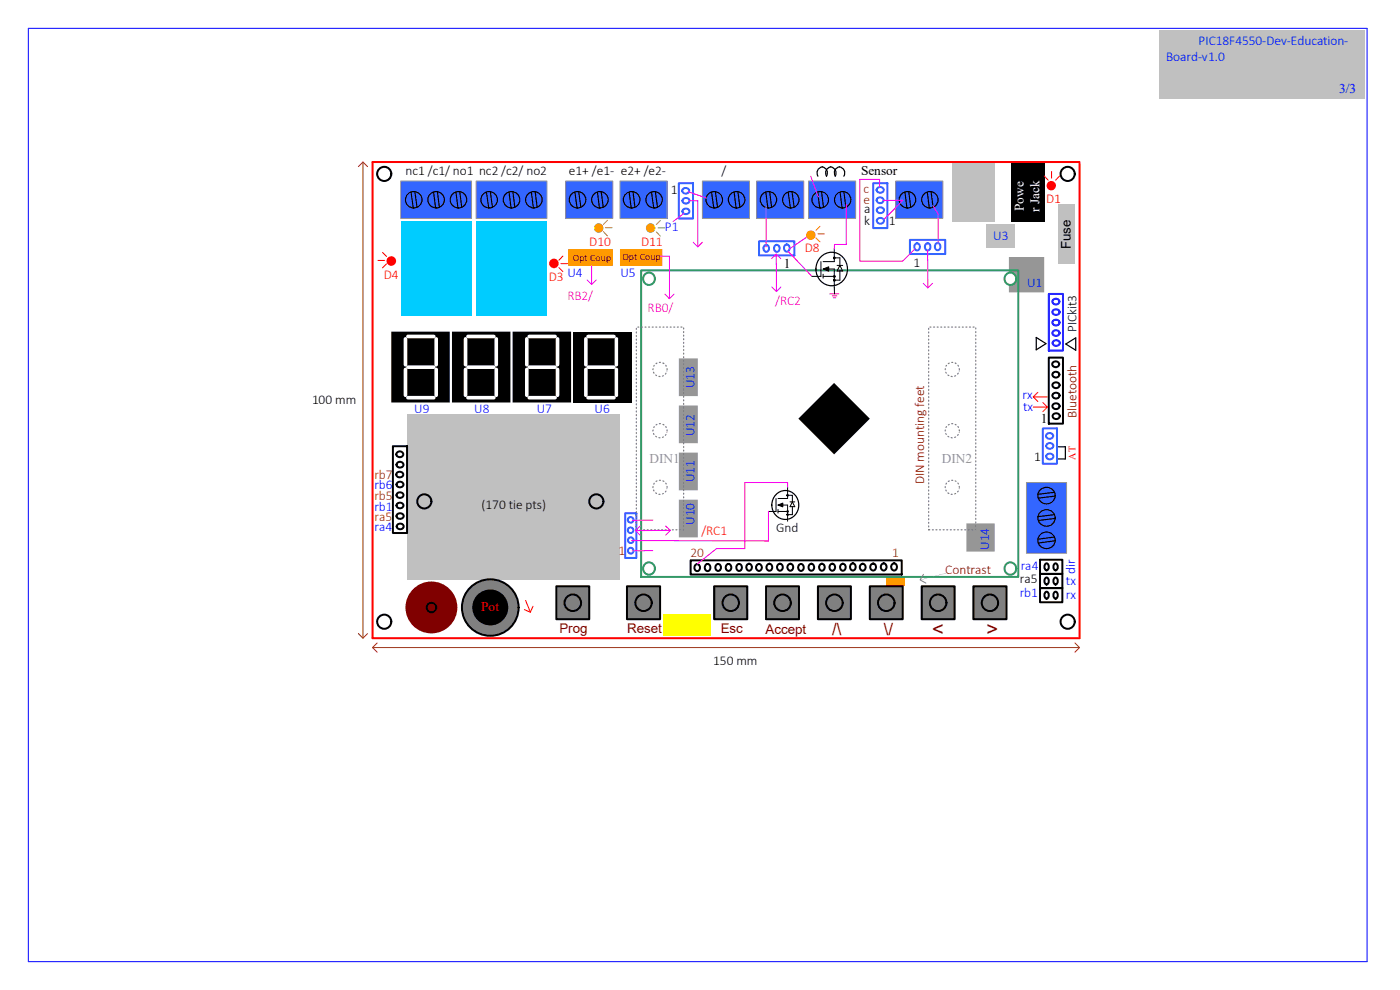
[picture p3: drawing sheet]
<svg xmlns="http://www.w3.org/2000/svg" width="297mm" height="210mm" viewBox="0 0 297 210" stroke-linecap="round" stroke-linejoin="round" font-family="sans-serif">
<defs><g id="words">
<g font-size="4.2" fill="#800000">
<text x="197.8" y="134.9">&lt;</text>
<text x="209.3" y="134.9">&gt;</text>
</g>
<g font-size="3.5" fill="#800000">
<text x="176.5" y="134.7">/\</text>
<text x="187.5" y="134.7">\/</text>
</g>
<g font-size="2.8" fill="#00f">
<text x="254.3" y="9.5">PIC18F4550-Dev-Education-</text>
<text x="247.4" y="12.9">Board-v1.0</text>
<text x="284.1" y="19.7">3/3</text>
<text x="141.1" y="49">P1</text>
<text x="210.7" y="50.8">U3</text>
<text x="120.4" y="58.8">U4</text>
<text x="131.7" y="58.8">U5</text>
<text x="217.9" y="60.8">U1</text>
<text x="147.4" y="82.4" transform="rotate(-90 147.4 82.4)">U13</text>
<text x="87.9" y="87.7">U9</text>
<text x="100.6" y="87.7">U8</text>
<text x="113.9" y="87.7">U7</text>
<text x="126.2" y="87.7">U6</text>
<text x="216.9" y="84.7">rx</text>
<text x="217.1" y="87.2">tx</text>
<text x="147.4" y="92.4" transform="rotate(-90 147.4 92.4)">U12</text>
<text x="79.4" y="103.7">rb6</text>
<text x="147.4" y="102.3" transform="rotate(-90 147.4 102.3)">U11</text>
<text x="79.4" y="108.4">rb1</text>
<text x="79.5" y="112.7">ra4</text>
<text x="147.4" y="111.3" transform="rotate(-90 147.4 111.3)">U10</text>
<text x="209.8" y="116.7" transform="rotate(-90 209.8 116.7)">U14</text>
<text x="216.5" y="120.9">ra4</text>
<text x="226.1" y="124.1">tx</text>
<text x="228.1" y="121.7" transform="rotate(-90 228.1 121.7)">dir</text>
<text x="216.3" y="126.7">rb1</text>
<text x="226.1" y="127.2">rx</text>
</g>
<g font-size="2.8">
<text x="86" y="37.2">nc1 /c1/ no1 nc2 /c2/ no2</text>
<text x="120.7" y="37.2">e1+ /e1- e2+ /e2-</text>
<text x="142.3" y="41.2">1</text>
<text x="153" y="37.2">/</text>
<text x="182.7" y="37.2">Sensor</text>
<text x="183.3" y="45.2">a</text>
<text x="183.3" y="47.7">k</text>
<text x="188.6" y="47.7">1</text>
<text x="227.2" y="52.8" transform="rotate(-90 227.2 52.8)">Fuse</text>
<text x="166.3" y="56.8">1</text>
<text x="193.8" y="56.7">1</text>
<text x="228.3" y="70.4" transform="rotate(-90 228.3 70.4)">PICkit3</text>
<text x="112.3" y="78.7">7 sg</text>
<text x="66.2" y="85.7">100 mm</text>
<text x="220.8" y="89.7">1</text>
<text x="219.4" y="97.7">1</text>
<text x="102.2" y="107.9">(170 tie pts)</text>
<text x="164.6" y="112.9">Gnd</text>
<text x="216.4" y="123.7">ra5</text>
<text x="151.3" y="141">150 mm</text>
</g>
<g font-size="2.8" fill="#930">
<text x="183.2" y="40.9">c</text>
<text x="183.2" y="43.2">e</text>
<text x="79.4" y="101.5">rb7</text>
<text x="79.4" y="106">rb5</text>
<text x="79.5" y="110.5">ra5</text>
<text x="131.2" y="117.7">1</text>
<text x="146.5" y="118.2">20</text>
<text x="189.3" y="118.2">1</text>
</g>
<g font-size="2.8" fill="#fff">
<text x="217.2" y="44.7" transform="rotate(-90 217.2 44.7)">Powe</text>
<text x="220.6" y="45" transform="rotate(-90 220.6 45)">r Jack</text>
</g>
<g font-size="2.8" fill="#f00">
<text x="221.9" y="43">D1</text>
<text x="125" y="52.2">D10</text>
<text x="136" y="52.2">D11</text>
<text x="170.8" y="53.4">D8</text>
<text x="81.4" y="59.2">D4</text>
<text x="116.4" y="59.7">D3</text>
<text x="148.8" y="113.5">/RC1</text>
<text x="102.1" y="129.6">Pot</text>
</g>
<g font-size="2.8" fill="#f0f">
<text x="120.4" y="63.7">RB2/</text>
<text x="164.5" y="64.7">/RC2</text>
<text x="137.4" y="66.2">RB0/</text>
</g>
<g font-size="2.8" fill="#800000">
<text x="228.3" y="88.6" transform="rotate(-90 228.3 88.6)">Bluetooth</text>
<text x="196.1" y="102.7" transform="rotate(-90 196.1 102.7)">DIN mounting feet</text>
<text x="200.5" y="121.7">Contrast</text>
<text x="118.7" y="134.2">Prog</text>
<text x="133.1" y="134.2">Reset</text>
<text x="152.9" y="134.2">Esc</text>
<text x="162.4" y="134.5">Accept</text>
</g>
<g font-size="2.8" fill="#969696">
<text x="137.8" y="98.2">DIN1</text>
<text x="199.8" y="98.2">DIN2</text>
</g>
<g font-size="2.1">
<text x="121.5" y="55.3">Opt Coup</text>
<text x="132" y="55.2">Opt Coup</text>
</g>
<text font-size="2.1" fill="#f00" x="228.2" y="97.5" transform="rotate(-90 228.2 97.5)">AT</text>
</g></defs>
<path d="M188 122.2h4v2h-4z" fill="#f60"/>
<path d="M214 54.5h7.5v7.5h-7.5zM205 111h6v6h-6zM144 76h4v8h-4zM144 86h4v8h-4zM144 96h4v8h-4zM144 106h4v8h-4z" fill-rule="evenodd" fill="#969696"/>
<path d="M86.5 87.9h45v35h-45z" fill="#c0c0c0"/>
<circle cx="90" cy="106.4" r="1.5" fill="#c0c0c0"/>
<circle cx="90" cy="106.4" r="1.5" fill="none" stroke="#000" stroke-width=".42"/>
<circle cx="126.5" cy="106.4" r="1.5" fill="#c0c0c0"/>
<circle cx="126.5" cy="106.4" r="1.5" fill="none" stroke="#000" stroke-width=".42"/>
<path d="M6 6v198h284v-198" fill="none" stroke="#00f" stroke-width=".21"/>
<path d="M162.5 124.4h7v7h-7z" fill="#808080"/>
<path d="M162.5 124.4h7v7h-7z" fill="none" stroke="#000" stroke-width=".42"/>
<circle cx="166" cy="127.9" r="1.75" fill="#808080"/>
<circle cx="166" cy="127.9" r="1.75" fill="none" stroke="#000" stroke-width=".42"/>
<path d="M229 34.4h-150v101h150v-100.8" fill="none" stroke="#f00" stroke-width=".42"/>
<circle cx="81.5" cy="131.9" r="1.5" fill="#fff"/>
<circle cx="81.5" cy="131.9" r="1.5" fill="none" stroke="#000" stroke-width=".42"/>
<circle cx="226.5" cy="36.9" r="1.5" fill="#fff"/>
<circle cx="226.5" cy="36.9" r="1.5" fill="none" stroke="#000" stroke-width=".42"/>
<circle cx="226.5" cy="131.9" r="1.5" fill="#fff"/>
<circle cx="226.5" cy="131.9" r="1.5" fill="none" stroke="#000" stroke-width=".42"/>
<circle cx="81.5" cy="36.9" r="1.5" fill="#fff"/>
<circle cx="81.5" cy="36.9" r="1.5" fill="none" stroke="#000" stroke-width=".42"/>
<path d="M223.5 68a.67 .67 0 0 1 1 0 .67 .67 0 0 1-.2 1 .66 .66 0 0 1-.8-.2 .66 .66 0 0 1 0-.8z" fill-rule="evenodd" fill="#fff"/>
<path d="M223.5 68a.67 .67 0 0 1 1 0 .67 .67 0 0 1-.2 1 .66 .66 0 0 1-.8-.2 .66 .66 0 0 1 0-.8z" fill="none" stroke="#00f" stroke-width=".42"/>
<path d="M223.5 70.2a.69 .69 0 0 1 1-.1 .69 .69 0 0 1 .1 1 .69 .69 0 0 1-1 .1 .69 .69 0 0 1-.1-1z" fill-rule="evenodd" fill="#fff"/>
<path d="M222.5 62.4h3v12h-3zM223.5 70.2a.69 .69 0 0 1 1-.1 .69 .69 0 0 1 .1 1 .69 .69 0 0 1-1 .1 .69 .69 0 0 1-.1-1z" fill="none" stroke="#00f" stroke-width=".42"/>
<path d="M223.5 65.8a.69 .69 0 0 1 1-.1 .69 .69 0 0 1 .1 .9 .69 .69 0 0 1-1 .1 .69 .69 0 0 1-.1-.9z" fill-rule="evenodd" fill="#fff"/>
<path d="M223.5 65.8a.69 .69 0 0 1 1-.1 .69 .69 0 0 1 .1 .9 .69 .69 0 0 1-1 .1 .69 .69 0 0 1-.1-.9z" fill="none" stroke="#00f" stroke-width=".42"/>
<path d="M223.5 63.5a.66 .66 0 0 1 1 0 .66 .66 0 0 1-.2 1 .65 .65 0 0 1-.8-.1 .65 .65 0 0 1 0-.9z" fill-rule="evenodd" fill="#fff"/>
<path d="M223.5 63.5a.66 .66 0 0 1 1 0 .66 .66 0 0 1-.2 1 .65 .65 0 0 1-.8-.1 .65 .65 0 0 1 0-.9z" fill="none" stroke="#00f" stroke-width=".42"/>
<path d="M223.5 72.3a.69 .69 0 0 1 1-.1 .69 .69 0 0 1 .1 1 .69 .69 0 0 1-1 .1 .69 .69 0 0 1-.1-1z" fill-rule="evenodd" fill="#fff"/>
<path d="M223.5 72.3a.69 .69 0 0 1 1-.1 .69 .69 0 0 1 .1 1 .69 .69 0 0 1-1 .1 .69 .69 0 0 1-.1-1z" fill="none" stroke="#00f" stroke-width=".42"/>
<path d="M136 57.4h80v65h-80z" fill="none" stroke="#396" stroke-width=".42"/>
<circle cx="214.3" cy="120.6" r="1.29" fill="#fff"/>
<circle cx="214.3" cy="120.6" r="1.29" fill="none" stroke="#396" stroke-width=".42"/>
<circle cx="137.7" cy="59.1" r="1.29" fill="#fff"/>
<circle cx="137.7" cy="59.1" r="1.29" fill="none" stroke="#396" stroke-width=".42"/>
<circle cx="214.3" cy="59.1" r="1.29" fill="#fff"/>
<circle cx="214.3" cy="59.1" r="1.29" fill="none" stroke="#396" stroke-width=".42"/>
<circle cx="137.7" cy="120.6" r="1.29" fill="#fff"/>
<circle cx="137.7" cy="120.6" r="1.29" fill="none" stroke="#396" stroke-width=".42"/>
<path d="M83 70.4h12.4v15h-12.4zM95.9 70.4h12.4v15h-12.4zM108.8 70.4h12.4v15h-12.4z" fill-rule="evenodd" fill="#000"/>
<path d="M121.6 70.4h12.4v15h-12.4z" fill="#000"/>
<g fill="#0cf">
<path d="M101 46.9h15v20h-15z"/>
<path d="M85 46.9h15v20h-15z"/>
</g>
<path d="M195.5 124.4h7v7h-7z" fill="#808080"/>
<path d="M195.5 124.4h7v7h-7z" fill="none" stroke="#000" stroke-width=".42"/>
<circle cx="199" cy="127.9" r="1.76" fill="#808080"/>
<circle cx="199" cy="127.9" r="1.76" fill="none" stroke="#000" stroke-width=".42"/>
<path d="M133 124.4h7v7h-7z" fill="#808080"/>
<path d="M133 124.4h7v7h-7z" fill="none" stroke="#000" stroke-width=".42"/>
<circle cx="136.5" cy="127.9" r="1.75" fill="#808080"/>
<circle cx="136.5" cy="127.9" r="1.75" fill="none" stroke="#000" stroke-width=".42"/>
<path d="M151.5 124.4h7v7h-7z" fill="#808080"/>
<path d="M151.5 124.4h7v7h-7z" fill="none" stroke="#000" stroke-width=".42"/>
<circle cx="155" cy="127.9" r="1.75" fill="#808080"/>
<circle cx="155" cy="127.9" r="1.75" fill="none" stroke="#000" stroke-width=".42"/>
<path d="M173.5 124.4h7v7h-7z" fill="#808080"/>
<path d="M173.5 124.4h7v7h-7z" fill="none" stroke="#000" stroke-width=".42"/>
<circle cx="177" cy="127.9" r="1.75" fill="#808080"/>
<circle cx="177" cy="127.9" r="1.75" fill="none" stroke="#000" stroke-width=".42"/>
<path d="M184.5 124.4h7v7h-7z" fill="#808080"/>
<path d="M184.5 124.4h7v7h-7z" fill="none" stroke="#000" stroke-width=".42"/>
<circle cx="188" cy="127.9" r="1.76" fill="#808080"/>
<circle cx="188" cy="127.9" r="1.76" fill="none" stroke="#000" stroke-width=".42"/>
<path d="M118 124.4h7v7h-7z" fill="#808080"/>
<path d="M118 124.4h7v7h-7z" fill="none" stroke="#000" stroke-width=".42"/>
<circle cx="121.5" cy="127.9" r="1.75" fill="#808080"/>
<circle cx="121.5" cy="127.9" r="1.75" fill="none" stroke="#000" stroke-width=".42"/>
<path d="M206.5 124.4h7v7h-7z" fill="#808080"/>
<path d="M206.5 124.4h7v7h-7z" fill="none" stroke="#000" stroke-width=".42"/>
<circle cx="210" cy="127.9" r="1.75" fill="#808080"/>
<circle cx="210" cy="127.9" r="1.75" fill="none" stroke="#000" stroke-width=".42"/>
<path d="M76 35.3l1-.9 1 .9M77 34.4v101M76 134.4l1 1 1-1M79 137.4h150M80 136.4l-1 1 1 .9M228 136.4l1 1-1 .9" fill="none" stroke="#930" stroke-width=".21"/>
<path d="M85 38.4h15v8h-15z" fill="#36f"/>
<path d="M85 38.4h15v8h-15z" fill="none" stroke="#969696" stroke-width=".21"/>
<circle cx="92.5" cy="42.4" r="1.75" fill="#36f"/>
<g fill="none" stroke="#000" stroke-width=".25">
<path d="M92 40.8l.4 3.3M92.8 40.6l.4 3.4"/>
<circle cx="92.5" cy="42.4" r="1.75"/>
</g>
<circle cx="87.8" cy="42.4" r="1.75" fill="#36f"/>
<g fill="none" stroke="#000" stroke-width=".25">
<path d="M87.2 40.8l.5 3.3M88 40.6l.5 3.4"/>
<circle cx="87.8" cy="42.4" r="1.75"/>
</g>
<circle cx="97.3" cy="42.4" r="1.75" fill="#36f"/>
<g fill="none" stroke="#000" stroke-width=".25">
<path d="M96.7 40.8l.5 3.3M97.5 40.6l.5 3.4"/>
<circle cx="97.3" cy="42.4" r="1.75"/>
</g>
<path d="M101 38.4h15v8h-15z" fill="#36f"/>
<path d="M101 38.4h15v8h-15z" fill="none" stroke="#969696" stroke-width=".21"/>
<circle cx="108.5" cy="42.4" r="1.75" fill="#36f"/>
<g fill="none" stroke="#000" stroke-width=".25">
<path d="M108 40.8l.4 3.3M108.8 40.6l.4 3.4"/>
<circle cx="108.5" cy="42.4" r="1.75"/>
</g>
<circle cx="103.8" cy="42.4" r="1.75" fill="#36f"/>
<g fill="none" stroke="#000" stroke-width=".25">
<path d="M103.2 40.8l.5 3.3M104 40.6l.5 3.4"/>
<circle cx="103.8" cy="42.4" r="1.75"/>
</g>
<circle cx="113.3" cy="42.4" r="1.75" fill="#36f"/>
<g fill="none" stroke="#000" stroke-width=".25">
<path d="M112.7 40.8l.5 3.3M113.5 40.6l.5 3.4"/>
<circle cx="113.3" cy="42.4" r="1.75"/>
</g>
<path d="M171.5 38.4h10v8h-10z" fill="#36f"/>
<path d="M171.5 38.4h10v8h-10z" fill="none" stroke="#969696" stroke-width=".21"/>
<circle cx="174" cy="42.4" r="1.75" fill="#36f"/>
<g fill="none" stroke="#000" stroke-width=".25">
<path d="M173.5 40.8l.4 3.3M174.3 40.6l.4 3.4"/>
<circle cx="174" cy="42.4" r="1.75"/>
</g>
<circle cx="178.8" cy="42.4" r="1.74" fill="#36f"/>
<g fill="none" stroke="#000" stroke-width=".25">
<path d="M178.2 40.8l.4 3.3M179 40.6l.5 3.4"/>
<circle cx="178.8" cy="42.4" r="1.74"/>
</g>
<path d="M120 38.4h10v8h-10z" fill="#36f"/>
<path d="M120 38.4h10v8h-10z" fill="none" stroke="#969696" stroke-width=".21"/>
<circle cx="122.5" cy="42.4" r="1.75" fill="#36f"/>
<g fill="none" stroke="#000" stroke-width=".25">
<path d="M122 40.8l.4 3.3M122.8 40.6l.4 3.4"/>
<circle cx="122.5" cy="42.4" r="1.75"/>
</g>
<circle cx="127.3" cy="42.4" r="1.75" fill="#36f"/>
<g fill="none" stroke="#000" stroke-width=".25">
<path d="M126.7 40.8l.5 3.3M127.6 40.6l.4 3.4"/>
<circle cx="127.3" cy="42.4" r="1.75"/>
</g>
<path d="M190 38.4h10v8h-10z" fill="#36f"/>
<path d="M190 38.4h10v8h-10z" fill="none" stroke="#969696" stroke-width=".21"/>
<circle cx="192.5" cy="42.4" r="1.75" fill="#36f"/>
<g fill="none" stroke="#000" stroke-width=".25">
<path d="M192 40.8l.4 3.3M192.8 40.6l.4 3.4"/>
<circle cx="192.5" cy="42.4" r="1.75"/>
</g>
<circle cx="197.3" cy="42.4" r="1.74" fill="#36f"/>
<g fill="none" stroke="#000" stroke-width=".25">
<path d="M196.7 40.8l.4 3.3M197.5 40.6l.5 3.4"/>
<circle cx="197.3" cy="42.4" r="1.74"/>
</g>
<path d="M160.5 38.4h10v8h-10z" fill="#36f"/>
<path d="M160.5 38.4h10v8h-10z" fill="none" stroke="#969696" stroke-width=".21"/>
<circle cx="163" cy="42.4" r="1.74" fill="#36f"/>
<g fill="none" stroke="#000" stroke-width=".25">
<path d="M162.5 40.8l.4 3.3M163.3 40.6l.4 3.4"/>
<circle cx="163" cy="42.4" r="1.74"/>
</g>
<circle cx="167.8" cy="42.4" r="1.74" fill="#36f"/>
<g fill="none" stroke="#000" stroke-width=".25">
<path d="M167.2 40.8l.5 3.3M168 40.6l.5 3.4"/>
<circle cx="167.8" cy="42.4" r="1.74"/>
</g>
<path d="M131.5 38.4h10v8h-10z" fill="#36f"/>
<path d="M131.5 38.4h10v8h-10z" fill="none" stroke="#969696" stroke-width=".21"/>
<circle cx="134" cy="42.4" r="1.75" fill="#36f"/>
<g fill="none" stroke="#000" stroke-width=".25">
<path d="M133.5 40.8l.4 3.3M134.3 40.6l.4 3.4"/>
<circle cx="134" cy="42.4" r="1.75"/>
</g>
<circle cx="138.8" cy="42.4" r="1.74" fill="#36f"/>
<g fill="none" stroke="#000" stroke-width=".25">
<path d="M138.2 40.8l.5 3.3M139 40.6l.5 3.4"/>
<circle cx="138.8" cy="42.4" r="1.74"/>
</g>
<path d="M222.2 96.4a.67 .67 0 0 1 1 0 .67 .67 0 0 1-.2 1 .66 .66 0 0 1-.8-.1 .66 .66 0 0 1 0-.9z" fill-rule="evenodd" fill="#fff"/>
<path d="M222.2 96.4a.67 .67 0 0 1 1 0 .67 .67 0 0 1-.2 1 .66 .66 0 0 1-.8-.1 .66 .66 0 0 1 0-.9z" fill="none" stroke="#36f" stroke-width=".42"/>
<path d="M222.2 94.2a.67 .67 0 0 1 1-.1 .67 .67 0 0 1-.2 1.1 .66 .66 0 0 1-.8-.2 .66 .66 0 0 1 0-.8z" fill-rule="evenodd" fill="#fff"/>
<path d="M221.2 90.9h3v7.5h-3zM222.2 94.2a.67 .67 0 0 1 1-.1 .67 .67 0 0 1-.2 1.1 .66 .66 0 0 1-.8-.2 .66 .66 0 0 1 0-.8z" fill="none" stroke="#36f" stroke-width=".42"/>
<path d="M222.1 92a.67 .67 0 0 1 1.1 0 .67 .67 0 0 1-.2 1 .66 .66 0 0 1-.9-.1 .66 .66 0 0 1 0-.9z" fill-rule="evenodd" fill="#fff"/>
<path d="M222.1 92a.67 .67 0 0 1 1.1 0 .67 .67 0 0 1-.2 1 .66 .66 0 0 1-.9-.1 .66 .66 0 0 1 0-.9z" fill="none" stroke="#36f" stroke-width=".42"/>
<path d="M149 38.4h10v8h-10z" fill="#36f"/>
<path d="M149 38.4h10v8h-10z" fill="none" stroke="#969696" stroke-width=".21"/>
<circle cx="151.5" cy="42.4" r="1.75" fill="#36f"/>
<g fill="none" stroke="#000" stroke-width=".25">
<path d="M151 40.8l.4 3.3M151.8 40.6l.4 3.4"/>
<circle cx="151.5" cy="42.4" r="1.75"/>
</g>
<circle cx="156.3" cy="42.4" r="1.75" fill="#36f"/>
<g fill="none" stroke="#000" stroke-width=".25">
<path d="M155.7 40.8l.5 3.3M156.5 40.6l.5 3.4"/>
<circle cx="156.3" cy="42.4" r="1.75"/>
</g>
<circle cx="104" cy="128.9" r="6" fill="#808080"/>
<g fill="none" stroke="#000" stroke-width=".42">
<circle cx="104" cy="128.9" r="3.6"/>
<circle cx="104" cy="128.9" r="6"/>
</g>
<circle cx="104" cy="128.9" r="3.6" fill="#000"/>
<path d="M202 34.5h9v12.5h-9z" fill="#c0c0c0"/>
<path d="M214.5 34.6h7v12.4h-7z" fill="#000"/>
<path d="M169.4 88.8l7.6-7.6 7.5 7.6-7.5 7.6z" fill-rule="evenodd" fill="#000"/>
<path d="M223.5 83.5a.67 .67 0 0 1 1 0 .67 .67 0 0 1-.2 1 .66 .66 0 0 1-.8-.2 .66 .66 0 0 1 0-.8z" fill-rule="evenodd" fill="#fff"/>
<path d="M223.5 83.5a.67 .67 0 0 1 1 0 .67 .67 0 0 1-.2 1 .66 .66 0 0 1-.8-.2 .66 .66 0 0 1 0-.8z" fill="none" stroke="#000" stroke-width=".42"/>
<path d="M223.5 85.7a.67 .67 0 0 1 1 0 .67 .67 0 0 1-.2 1 .66 .66 0 0 1-.8-.1 .66 .66 0 0 1 0-.9z" fill-rule="evenodd" fill="#fff"/>
<path d="M222.5 75.9h3v14h-3zM223.5 85.7a.67 .67 0 0 1 1 0 .67 .67 0 0 1-.2 1 .66 .66 0 0 1-.8-.1 .66 .66 0 0 1 0-.9z" fill="none" stroke="#000" stroke-width=".42"/>
<path d="M223.5 81.3a.67 .67 0 0 1 1 0 .67 .67 0 0 1-.2 1 .66 .66 0 0 1-.8-.2 .66 .66 0 0 1 0-.8z" fill-rule="evenodd" fill="#fff"/>
<path d="M223.5 81.3a.67 .67 0 0 1 1 0 .67 .67 0 0 1-.2 1 .66 .66 0 0 1-.8-.2 .66 .66 0 0 1 0-.8z" fill="none" stroke="#000" stroke-width=".42"/>
<path d="M223.5 79a.66 .66 0 0 1 1 0 .66 .66 0 0 1-.2 1 .65 .65 0 0 1-.8-.1 .65 .65 0 0 1 0-.9z" fill-rule="evenodd" fill="#fff"/>
<path d="M223.5 79a.66 .66 0 0 1 1 0 .66 .66 0 0 1-.2 1 .65 .65 0 0 1-.8-.1 .65 .65 0 0 1 0-.9z" fill="none" stroke="#000" stroke-width=".42"/>
<path d="M223.5 87.8a.67 .67 0 0 1 1.1 0 .67 .67 0 0 1-.2 1 .66 .66 0 0 1-.9-.1 .66 .66 0 0 1 0-.9z" fill-rule="evenodd" fill="#fff"/>
<path d="M223.5 87.8a.67 .67 0 0 1 1.1 0 .67 .67 0 0 1-.2 1 .66 .66 0 0 1-.9-.1 .66 .66 0 0 1 0-.9z" fill="none" stroke="#000" stroke-width=".42"/>
<path d="M223.4 76.8a.66 .66 0 0 1 1.1 0 .66 .66 0 0 1-.2 1 .66 .66 0 0 1-.9-.1 .66 .66 0 0 1 0-.9z" fill-rule="evenodd" fill="#fff"/>
<path d="M223.4 76.8a.66 .66 0 0 1 1.1 0 .66 .66 0 0 1-.2 1 .66 .66 0 0 1-.9-.1 .66 .66 0 0 1 0-.9z" fill="none" stroke="#000" stroke-width=".42"/>
<path d="M145 44.4a.65 .65 0 0 1 1 0 .65 .65 0 0 1-.2 1 .64 .64 0 0 1-.8-.2 .64 .64 0 0 1 0-.8z" fill-rule="evenodd" fill="#fff"/>
<path d="M145 44.4a.65 .65 0 0 1 1 0 .65 .65 0 0 1-.2 1 .64 .64 0 0 1-.8-.2 .64 .64 0 0 1 0-.8z" fill="none" stroke="#36f" stroke-width=".42"/>
<path d="M145 42.2a.65 .65 0 0 1 1-.1 .65 .65 0 0 1-.2 1 .64 .64 0 0 1-.8-.1 .64 .64 0 0 1 0-.8z" fill-rule="evenodd" fill="#fff"/>
<path d="M144 38.9h3v7.5h-3zM145 42.2a.65 .65 0 0 1 1-.1 .65 .65 0 0 1-.2 1 .64 .64 0 0 1-.8-.1 .64 .64 0 0 1 0-.8z" fill="none" stroke="#36f" stroke-width=".42"/>
<path d="M145 40a.65 .65 0 0 1 1 0 .65 .65 0 0 1-.2 1 .64 .64 0 0 1-.9-.1 .64 .64 0 0 1 .1-.9z" fill-rule="evenodd" fill="#fff"/>
<path d="M145 40a.65 .65 0 0 1 1 0 .65 .65 0 0 1-.2 1 .64 .64 0 0 1-.9-.1 .64 .64 0 0 1 .1-.9z" fill="none" stroke="#36f" stroke-width=".42"/>
<path d="M162.1 52.2a.7 .7 0 0 1 1.1 .2 .7 .7 0 0 1-.4 1 .71 .71 0 0 1-.8-.4 .71 .71 0 0 1 .1-.8z" fill-rule="evenodd" fill="#fff"/>
<path d="M162.1 52.2a.7 .7 0 0 1 1.1 .2 .7 .7 0 0 1-.4 1 .71 .71 0 0 1-.8-.4 .71 .71 0 0 1 .1-.8z" fill="none" stroke="#36f" stroke-width=".42"/>
<path d="M164.4 52.2a.7 .7 0 0 1 1 .2 .7 .7 0 0 1-.4 1 .71 .71 0 0 1-.8-.4 .71 .71 0 0 1 .2-.8z" fill-rule="evenodd" fill="#fff"/>
<path d="M161 51.2h7.5v3h-7.5zM164.4 52.2a.7 .7 0 0 1 1 .2 .7 .7 0 0 1-.4 1 .71 .71 0 0 1-.8-.4 .71 .71 0 0 1 .2-.8z" fill="none" stroke="#36f" stroke-width=".42"/>
<path d="M166.5 52.1a.69 .69 0 0 1 1 .1 .69 .69 0 0 1-.2 1 .69 .69 0 0 1-.9-.2 .69 .69 0 0 1 .1-.9z" fill-rule="evenodd" fill="#fff"/>
<path d="M166.5 52.1a.69 .69 0 0 1 1 .1 .69 .69 0 0 1-.2 1 .69 .69 0 0 1-.9-.2 .69 .69 0 0 1 .1-.9z" fill="none" stroke="#36f" stroke-width=".42"/>
<path d="M194.1 51.8a.69 .69 0 0 1 1 .1 .69 .69 0 0 1-.1 1 .69 .69 0 0 1-1-.1 .69 .69 0 0 1 .1-1z" fill-rule="evenodd" fill="#fff"/>
<path d="M194.1 51.8a.69 .69 0 0 1 1 .1 .69 .69 0 0 1-.1 1 .69 .69 0 0 1-1-.1 .69 .69 0 0 1 .1-1z" fill="none" stroke="#36f" stroke-width=".42"/>
<path d="M196.4 51.8a.69 .69 0 0 1 .9 .1 .69 .69 0 0 1-.1 1 .69 .69 0 0 1-.9-.1 .69 .69 0 0 1 .1-1z" fill-rule="evenodd" fill="#fff"/>
<path d="M193 50.9h7.5v3h-7.5zM196.4 51.8a.69 .69 0 0 1 .9 .1 .69 .69 0 0 1-.1 1 .69 .69 0 0 1-.9-.1 .69 .69 0 0 1 .1-1z" fill="none" stroke="#36f" stroke-width=".42"/>
<path d="M198.5 51.8a.69 .69 0 0 1 1 .1 .69 .69 0 0 1-.2 1 .69 .69 0 0 1-.9-.2 .69 .69 0 0 1 .1-.9z" fill-rule="evenodd" fill="#fff"/>
<path d="M198.5 51.8a.69 .69 0 0 1 1 .1 .69 .69 0 0 1-.2 1 .69 .69 0 0 1-.9-.2 .69 .69 0 0 1 .1-.9z" fill="none" stroke="#36f" stroke-width=".42"/>
<path d="M186.2 46.4a.67 .67 0 0 1 1.1 0 .67 .67 0 0 1-.2 1 .66 .66 0 0 1-.9-.1 .66 .66 0 0 1 0-.9z" fill-rule="evenodd" fill="#fff"/>
<path d="M186.2 46.4a.67 .67 0 0 1 1.1 0 .67 .67 0 0 1-.2 1 .66 .66 0 0 1-.9-.1 .66 .66 0 0 1 0-.9z" fill="none" stroke="#36f" stroke-width=".42"/>
<path d="M186.2 44.2a.67 .67 0 0 1 1.1-.1 .67 .67 0 0 1-.2 1.1 .66 .66 0 0 1-.9-.2 .66 .66 0 0 1 0-.8z" fill-rule="evenodd" fill="#fff"/>
<path d="M185.3 38.9h3v9.5h-3zM186.2 44.2a.67 .67 0 0 1 1.1-.1 .67 .67 0 0 1-.2 1.1 .66 .66 0 0 1-.9-.2 .66 .66 0 0 1 0-.8z" fill="none" stroke="#36f" stroke-width=".42"/>
<path d="M186.2 42a.66 .66 0 0 1 1 0 .66 .66 0 0 1-.2 1 .66 .66 0 0 1-.8-.1 .66 .66 0 0 1 0-.9z" fill-rule="evenodd" fill="#fff"/>
<path d="M186.2 42a.66 .66 0 0 1 1 0 .66 .66 0 0 1-.2 1 .66 .66 0 0 1-.8-.1 .66 .66 0 0 1 0-.9z" fill="none" stroke="#36f" stroke-width=".42"/>
<path d="M186.2 39.9a.67 .67 0 0 1 1-.1 .67 .67 0 0 1-.2 1 .66 .66 0 0 1-.8-.1 .66 .66 0 0 1 0-.8z" fill-rule="evenodd" fill="#fff"/>
<path d="M186.2 39.9a.67 .67 0 0 1 1-.1 .67 .67 0 0 1-.2 1 .66 .66 0 0 1-.8-.1 .66 .66 0 0 1 0-.8z" fill="none" stroke="#36f" stroke-width=".42"/>
<path d="M154.1 119.9a.69 .69 0 0 1 1.1 .2 .69 .69 0 0 1-.4 1 .7 .7 0 0 1-.8-.4 .7 .7 0 0 1 .1-.8z" fill-rule="evenodd" fill="#fff"/>
<path d="M154.1 119.9a.69 .69 0 0 1 1.1 .2 .69 .69 0 0 1-.4 1 .7 .7 0 0 1-.8-.4 .7 .7 0 0 1 .1-.8z" fill="none" stroke="#000" stroke-width=".42"/>
<path d="M156.4 119.9a.69 .69 0 0 1 1 .2 .69 .69 0 0 1-.4 1 .7 .7 0 0 1-.8-.4 .7 .7 0 0 1 .2-.8z" fill-rule="evenodd" fill="#fff"/>
<path d="M146.5 118.9h44.8v3h-44.8zM156.4 119.9a.69 .69 0 0 1 1 .2 .69 .69 0 0 1-.4 1 .7 .7 0 0 1-.8-.4 .7 .7 0 0 1 .2-.8z" fill="none" stroke="#000" stroke-width=".42"/>
<path d="M151.9 119.9a.69 .69 0 0 1 1.1 .2 .69 .69 0 0 1-.4 1 .7 .7 0 0 1-.8-.4 .7 .7 0 0 1 .1-.8z" fill-rule="evenodd" fill="#fff"/>
<path d="M151.9 119.9a.69 .69 0 0 1 1.1 .2 .69 .69 0 0 1-.4 1 .7 .7 0 0 1-.8-.4 .7 .7 0 0 1 .1-.8z" fill="none" stroke="#000" stroke-width=".42"/>
<path d="M149.7 119.9a.69 .69 0 0 1 1 .1 .69 .69 0 0 1-.2 .9 .69 .69 0 0 1-.9-.1 .69 .69 0 0 1 .1-.9z" fill-rule="evenodd" fill="#fff"/>
<path d="M149.7 119.9a.69 .69 0 0 1 1 .1 .69 .69 0 0 1-.2 .9 .69 .69 0 0 1-.9-.1 .69 .69 0 0 1 .1-.9z" fill="none" stroke="#000" stroke-width=".42"/>
<path d="M158.5 119.8a.7 .7 0 0 1 1 .2 .7 .7 0 0 1-.3 1 .71 .71 0 0 1-.8-.3 .71 .71 0 0 1 .1-.9z" fill-rule="evenodd" fill="#fff"/>
<path d="M158.5 119.8a.7 .7 0 0 1 1 .2 .7 .7 0 0 1-.3 1 .71 .71 0 0 1-.8-.3 .71 .71 0 0 1 .1-.9z" fill="none" stroke="#000" stroke-width=".42"/>
<path d="M147.5 119.9a.69 .69 0 0 1 1 .2 .69 .69 0 0 1-.4 1 .7 .7 0 0 1-.8-.3 .7 .7 0 0 1 .2-.9z" fill-rule="evenodd" fill="#fff"/>
<path d="M147.5 119.9a.69 .69 0 0 1 1 .2 .69 .69 0 0 1-.4 1 .7 .7 0 0 1-.8-.3 .7 .7 0 0 1 .2-.9z" fill="none" stroke="#000" stroke-width=".42"/>
<path d="M167.2 119.8a.65 .65 0 0 1 .9 .1 .65 .65 0 0 1 0 .9 .65 .65 0 0 1-.9 .1 .81 .81 0 0 1 0-1.1z" fill-rule="evenodd" fill="#fff"/>
<path d="M167.2 119.8a.65 .65 0 0 1 .9 .1 .65 .65 0 0 1 0 .9 .65 .65 0 0 1-.9 .1 .81 .81 0 0 1 0-1.1z" fill="none" stroke="#000" stroke-width=".42"/>
<path d="M165 119.8a.65 .65 0 0 1 .9 .1 .65 .65 0 0 1 0 .9 .65 .65 0 0 1-.9 .1 .81 .81 0 0 1 0-1.1z" fill-rule="evenodd" fill="#fff"/>
<path d="M165 119.8a.65 .65 0 0 1 .9 .1 .65 .65 0 0 1 0 .9 .65 .65 0 0 1-.9 .1 .81 .81 0 0 1 0-1.1z" fill="none" stroke="#000" stroke-width=".42"/>
<path d="M162.8 119.8a.7 .7 0 0 1 1 .2 .7 .7 0 0 1-.3 1 .71 .71 0 0 1-.9-.3 .71 .71 0 0 1 .2-.9z" fill-rule="evenodd" fill="#fff"/>
<path d="M162.8 119.8a.7 .7 0 0 1 1 .2 .7 .7 0 0 1-.3 1 .71 .71 0 0 1-.9-.3 .71 .71 0 0 1 .2-.9z" fill="none" stroke="#000" stroke-width=".42"/>
<path d="M160.6 119.9a.69 .69 0 0 1 1 .2 .69 .69 0 0 1-.3 1 .7 .7 0 0 1-.9-.4 .7 .7 0 0 1 .2-.8z" fill-rule="evenodd" fill="#fff"/>
<path d="M160.6 119.9a.69 .69 0 0 1 1 .2 .69 .69 0 0 1-.3 1 .7 .7 0 0 1-.9-.4 .7 .7 0 0 1 .2-.8z" fill="none" stroke="#000" stroke-width=".42"/>
<path d="M176.1 119.8a.7 .7 0 0 1 1.1 .2 .7 .7 0 0 1-.4 1 .71 .71 0 0 1-.8-.3 .71 .71 0 0 1 .1-.9z" fill-rule="evenodd" fill="#fff"/>
<path d="M176.1 119.8a.7 .7 0 0 1 1.1 .2 .7 .7 0 0 1-.4 1 .71 .71 0 0 1-.8-.3 .71 .71 0 0 1 .1-.9z" fill="none" stroke="#000" stroke-width=".42"/>
<path d="M178.4 119.8a.7 .7 0 0 1 1 .2 .7 .7 0 0 1-.3 1 .71 .71 0 0 1-.8-.3 .71 .71 0 0 1 .1-.9z" fill-rule="evenodd" fill="#fff"/>
<path d="M178.4 119.8a.7 .7 0 0 1 1 .2 .7 .7 0 0 1-.3 1 .71 .71 0 0 1-.8-.3 .71 .71 0 0 1 .1-.9z" fill="none" stroke="#000" stroke-width=".42"/>
<path d="M173.9 119.8a.7 .7 0 0 1 1.1 .2 .7 .7 0 0 1-.4 1 .71 .71 0 0 1-.8-.3 .71 .71 0 0 1 .1-.9z" fill-rule="evenodd" fill="#fff"/>
<path d="M173.9 119.8a.7 .7 0 0 1 1.1 .2 .7 .7 0 0 1-.4 1 .71 .71 0 0 1-.8-.3 .71 .71 0 0 1 .1-.9z" fill="none" stroke="#000" stroke-width=".42"/>
<path d="M171.7 119.8a.7 .7 0 0 1 1 .2 .7 .7 0 0 1-.3 1 .7 .7 0 0 1-.8-.3 .7 .7 0 0 1 .1-.9z" fill-rule="evenodd" fill="#fff"/>
<path d="M171.7 119.8a.7 .7 0 0 1 1 .2 .7 .7 0 0 1-.3 1 .7 .7 0 0 1-.8-.3 .7 .7 0 0 1 .1-.9z" fill="none" stroke="#000" stroke-width=".42"/>
<path d="M180.5 119.7a.69 .69 0 0 1 1 .1 .69 .69 0 0 1-.1 1 .69 .69 0 0 1-1-.1 .69 .69 0 0 1 .1-1z" fill-rule="evenodd" fill="#fff"/>
<path d="M180.5 119.7a.69 .69 0 0 1 1 .1 .69 .69 0 0 1-.1 1 .69 .69 0 0 1-1-.1 .69 .69 0 0 1 .1-1z" fill="none" stroke="#000" stroke-width=".42"/>
<path d="M169.5 119.9a.69 .69 0 0 1 1 .2 .69 .69 0 0 1-.3 1 .7 .7 0 0 1-.8-.4 .7 .7 0 0 1 .1-.8z" fill-rule="evenodd" fill="#fff"/>
<path d="M169.5 119.9a.69 .69 0 0 1 1 .2 .69 .69 0 0 1-.3 1 .7 .7 0 0 1-.8-.4 .7 .7 0 0 1 .1-.8z" fill="none" stroke="#000" stroke-width=".42"/>
<path d="M189.3 119.7a.69 .69 0 0 1 .9 .1 .69 .69 0 0 1-.1 1 .69 .69 0 0 1-1-.1 .69 .69 0 0 1 .2-1z" fill-rule="evenodd" fill="#fff"/>
<path d="M189.3 119.7a.69 .69 0 0 1 .9 .1 .69 .69 0 0 1-.1 1 .69 .69 0 0 1-1-.1 .69 .69 0 0 1 .2-1z" fill="none" stroke="#000" stroke-width=".42"/>
<path d="M187 119.7a.71 .71 0 0 1 1.1 .3 .71 .71 0 0 1-.4 1 .72 .72 0 0 1-.8-.4 .72 .72 0 0 1 .1-.9z" fill-rule="evenodd" fill="#fff"/>
<path d="M187 119.7a.71 .71 0 0 1 1.1 .3 .71 .71 0 0 1-.4 1 .72 .72 0 0 1-.8-.4 .72 .72 0 0 1 .1-.9z" fill="none" stroke="#000" stroke-width=".42"/>
<path d="M184.8 119.8a.7 .7 0 0 1 1 .2 .7 .7 0 0 1-.3 1 .71 .71 0 0 1-.8-.4 .71 .71 0 0 1 .1-.8z" fill-rule="evenodd" fill="#fff"/>
<path d="M184.8 119.8a.7 .7 0 0 1 1 .2 .7 .7 0 0 1-.3 1 .71 .71 0 0 1-.8-.4 .71 .71 0 0 1 .1-.8z" fill="none" stroke="#000" stroke-width=".42"/>
<path d="M182.6 119.8a.65 .65 0 0 1 .9 .1 .65 .65 0 0 1 0 .9 .65 .65 0 0 1-.9 .1 .81 .81 0 0 1 0-1.1z" fill-rule="evenodd" fill="#fff"/>
<path d="M182.6 119.8a.65 .65 0 0 1 .9 .1 .65 .65 0 0 1 0 .9 .65 .65 0 0 1-.9 .1 .81 .81 0 0 1 0-1.1z" fill="none" stroke="#000" stroke-width=".42"/>
<circle cx="133.8" cy="116.8" r=".6" fill="#fff"/>
<circle cx="133.8" cy="116.8" r=".6" fill="none" stroke="#36f" stroke-width=".42"/>
<circle cx="133.8" cy="114.6" r=".6" fill="#fff"/>
<g fill="none" stroke="#36f" stroke-width=".42">
<path d="M132.6 108.9h2.4v9.5h-2.4z"/>
<circle cx="133.8" cy="114.6" r=".6"/>
</g>
<circle cx="133.8" cy="112.5" r=".6" fill="#fff"/>
<circle cx="133.8" cy="112.5" r=".6" fill="none" stroke="#36f" stroke-width=".42"/>
<circle cx="133.8" cy="110.3" r=".6" fill="#fff"/>
<circle cx="133.8" cy="110.3" r=".6" fill="none" stroke="#36f" stroke-width=".42"/>
<path d="M84.3 104.6a.65 .65 0 0 1 1.1 0 .65 .65 0 0 1-.3 1 .64 .64 0 0 1-.8-.2 .64 .64 0 0 1 0-.8z" fill-rule="evenodd" fill="#fff"/>
<path d="M84.3 104.6a.65 .65 0 0 1 1.1 0 .65 .65 0 0 1-.3 1 .64 .64 0 0 1-.8-.2 .64 .64 0 0 1 0-.8z" fill="none" stroke="#000" stroke-width=".42"/>
<path d="M84.3 102.4a.65 .65 0 0 1 1.1-.1 .65 .65 0 0 1-.3 1 .64 .64 0 0 1-.8-.1 .64 .64 0 0 1 0-.8z" fill-rule="evenodd" fill="#fff"/>
<path d="M83.4 94.7h3v18.4h-3zM84.3 102.4a.65 .65 0 0 1 1.1-.1 .65 .65 0 0 1-.3 1 .64 .64 0 0 1-.8-.1 .64 .64 0 0 1 0-.8z" fill="none" stroke="#000" stroke-width=".42"/>
<path d="M84.3 106.8a.65 .65 0 0 1 1.1 0 .65 .65 0 0 1-.3 1 .64 .64 0 0 1-.8-.2 .64 .64 0 0 1 0-.8z" fill-rule="evenodd" fill="#fff"/>
<path d="M84.3 106.8a.65 .65 0 0 1 1.1 0 .65 .65 0 0 1-.3 1 .64 .64 0 0 1-.8-.2 .64 .64 0 0 1 0-.8z" fill="none" stroke="#000" stroke-width=".42"/>
<path d="M84.3 109.1a.69 .69 0 0 1 1-.2 .69 .69 0 0 1 .1 1 .69 .69 0 0 1-.9 .1 .69 .69 0 0 1-.2-.9z" fill-rule="evenodd" fill="#fff"/>
<path d="M84.3 109.1a.69 .69 0 0 1 1-.2 .69 .69 0 0 1 .1 1 .69 .69 0 0 1-.9 .1 .69 .69 0 0 1-.2-.9z" fill="none" stroke="#000" stroke-width=".42"/>
<path d="M84.3 100.2a.65 .65 0 0 1 1 0 .65 .65 0 0 1-.2 1 .64 .64 0 0 1-.8-.1 .64 .64 0 0 1 0-.9z" fill-rule="evenodd" fill="#fff"/>
<path d="M84.3 100.2a.65 .65 0 0 1 1 0 .65 .65 0 0 1-.2 1 .64 .64 0 0 1-.8-.1 .64 .64 0 0 1 0-.9z" fill="none" stroke="#000" stroke-width=".42"/>
<path d="M84.4 111.3a.65 .65 0 0 1 1-.1 .65 .65 0 0 1-.2 1 .64 .64 0 0 1-.8-.1 .64 .64 0 0 1 0-.8z" fill-rule="evenodd" fill="#fff"/>
<path d="M84.4 111.3a.65 .65 0 0 1 1-.1 .65 .65 0 0 1-.2 1 .64 .64 0 0 1-.8-.1 .64 .64 0 0 1 0-.8z" fill="none" stroke="#000" stroke-width=".42"/>
<path d="M84.3 95.9a.66 .66 0 0 1 1 0 .66 .66 0 0 1-.2 1 .65 .65 0 0 1-.8-.1 .65 .65 0 0 1 0-.9z" fill-rule="evenodd" fill="#fff"/>
<path d="M84.3 95.9a.66 .66 0 0 1 1 0 .66 .66 0 0 1-.2 1 .65 .65 0 0 1-.8-.1 .65 .65 0 0 1 0-.9z" fill="none" stroke="#000" stroke-width=".42"/>
<path d="M84.3 98.1a.71 .71 0 0 1 1.1 0 .71 .71 0 0 1 0 1 .71 .71 0 0 1-1.1-.1 .54 .54 0 0 1 0-.9z" fill-rule="evenodd" fill="#fff"/>
<path d="M84.3 98.1a.71 .71 0 0 1 1.1 0 .71 .71 0 0 1 0 1 .71 .71 0 0 1-1.1-.1 .54 .54 0 0 1 0-.9z" fill="none" stroke="#000" stroke-width=".42"/>
<g fill="#808080">
<path d="M196.9 112.3l.5 .1-.4 .1zM197.7 112.4l.1-.1 .4 .1-.2 .1zM198.4 112.4l.1-.1 .4 .1-.1 .1zM199.2 112.4l.1-.1 .4 .1-.1 .1zM200.1 112.3l.3 .1-.3 .1-.2-.1zM200.8 112.3l.4 .1-.4 .1-.1-.1zM201.6 112.3l.4 .1-.4 .1-.1-.1zM202.4 112.3l.3 .1-.3 .1-.2-.1zM203.1 112.3l.4 .1-.4 .1-.1-.1zM203.8 112.4l.1-.1 .4 .1-.2 .1zM204.6 112.3l.4 .1-.4 .1-.1-.1zM205.4 112.3l.4 .1-.4 .1-.1-.1zM206 112.4l.2-.1 .3 .1-.1 .1zM206.9 112.2l.1-.1 .1 .1v.3l-.3-.1 .2-.1-.1 .1zM206.9 111.5l.1-.2 .1 .2-.1 .3zM206.9 110.7l.1-.1 .1 .1-.1 .4zM206.9 109.9l.1-.1 .1 .1-.1 .4zM206.9 109.2l.1-.1 .1 .1-.1 .4zM206.9 108.4l.1-.1 .1 .1-.1 .4zM206.9 107.7l.1-.2 .1 .2-.1 .3zM206.9 106.9l.1-.1 .1 .1-.1 .4zM206.9 106.1l.1-.1 .1 .1-.1 .4zM206.9 105.4l.1-.2 .1 .2-.1 .3zM206.9 104.6l.1-.1 .1 .1-.1 .4zM206.9 103.8l.1-.1 .1 .1-.1 .4zM206.9 103.1l.1-.1 .1 .1-.1 .4zM206.9 102.3l.1-.1 .1 .1-.1 .4zM206.9 101.6l.1-.2 .1 .2-.1 .3zM206.9 100.8l.1-.1 .1 .1-.1 .4zM206.9 100l.1-.1 .1 .1-.1 .4zM206.9 99.3l.1-.2 .1 .2-.1 .4zM206.9 98.5l.1-.1 .1 .1-.1 .4zM206.9 97.7l.1-.1 .1 .1-.1 .4zM206.9 97l.1-.1 .1 .1-.1 .4zM206.9 96.2l.1-.1 .1 .1-.1 .4zM206.9 95.5l.1-.2 .1 .2-.1 .3zM206.9 94.7l.1-.1 .1 .1-.1 .4zM206.9 93.9l.1-.1 .1 .1-.1 .4zM206.9 93.2l.1-.2 .1 .2-.1 .4zM206.9 92.4l.1-.1 .1 .1-.1 .4zM206.9 91.7l.1-.2 .1 .2-.1 .3zM206.9 90.9l.1-.1 .1 .1-.1 .4zM206.9 90.1l.1-.1 .1 .1-.1 .4zM206.9 89.4l.1-.2 .1 .2-.1 .3zM206.9 88.6l.1-.1 .1 .1-.1 .4zM206.9 87.8l.1-.1 .1 .1-.1 .4zM206.9 87.1l.1-.1 .1 .1-.1 .4zM206.9 86.3l.1-.1 .1 .1-.1 .4zM206.9 85.6l.1-.2 .1 .2-.1 .3zM206.9 84.8l.1-.1 .1 .1-.1 .4zM206.9 84l.1-.1 .1 .1-.1 .4zM206.9 83.3l.1-.2 .1 .2-.1 .4zM206.9 82.5l.1-.1 .1 .1-.1 .4zM206.9 81.7l.1-.1 .1 .1-.1 .4zM206.9 81l.1-.1 .1 .1-.1 .4zM206.9 80.2l.1-.1 .1 .1-.1 .4zM206.9 79.5l.1-.2 .1 .2-.1 .3zM206.9 78.7l.1-.1 .1 .1-.1 .4zM206.9 77.9l.1-.1 .1 .1-.1 .4zM206.9 77.2l.1-.2 .1 .2-.1 .4zM206.9 76.4l.1-.1 .1 .1-.1 .4zM206.9 75.6l.1-.1 .1 .1-.1 .4zM206.9 74.9l.1-.1 .1 .1-.1 .4zM206.9 74.1l.1-.1 .1 .1-.1 .4zM206.9 73.4l.1-.2 .1 .2-.1 .3zM206.9 72.6l.1-.1 .1 .1-.1 .4zM206.9 71.8l.1-.1 .1 .1-.1 .4zM206.9 71.1l.1-.1 .1 .1-.1 .4zM206.9 70.3l.1-.1 .1 .1-.1 .4zM206.9 69.6l.1-.2 .1 .2-.1 .3zM206.3 69.4l.1-.1 .4 .1-.1 .1zM205.5 69.4l.2-.1 .3 .1-.1 .1zM204.8 69.4l.1-.1 .4 .1-.2 .1zM204 69.4l.1-.1 .4 .1-.1 .1zM203.2 69.4l.2-.1 .4 .1-.2 .1zM202.5 69.4l.1-.1 .4 .1-.1 .1zM201.7 69.4l.1-.1 .4 .1-.1 .1zM201.1 69.3l.4 .1-.4 .1-.1-.1zM200.2 69.4l.1-.1 .4 .1-.1 .1zM199.4 69.4l.2-.1 .3 .1-.1 .1zM198.7 69.4l.1-.1 .4 .1-.1 .1zM197.9 69.4l.1-.1 .4 .1-.1 .1zM197.1 69.4l.2-.1 .4 .1-.2 .1zM196.9 69.6l.1-.1 .1 .1-.1 .4zM196.9 70.4l.1-.1 .1 .1-.1 .4zM196.9 71.2l.1-.2 .1 .2-.1 .3zM196.9 71.9l.1-.1 .1 .1-.1 .4zM196.9 72.7l.1-.1 .1 .1-.1 .4zM196.9 73.4l.1-.1 .1 .1-.1 .4zM196.9 74.2l.1-.1 .1 .1-.1 .4zM196.9 75l.1-.2 .1 .2-.1 .4zM196.9 75.7l.1-.1 .1 .1-.1 .4zM196.9 76.5l.1-.1 .1 .1-.1 .4zM196.9 77.3l.1-.2 .1 .2-.1 .3zM196.9 78l.1-.1 .1 .1-.1 .4zM196.9 78.8l.1-.1 .1 .1-.1 .4zM196.9 79.5l.1-.1 .1 .1-.1 .4zM196.9 80.3l.1-.1 .1 .1-.1 .4zM196.9 81.1l.1-.2 .1 .2-.1 .3zM196.9 81.8l.1-.1 .1 .1-.1 .4zM196.9 82.6l.1-.1 .1 .1-.1 .4zM196.9 83.4l.1-.2 .1 .2-.1 .3zM196.9 84.1l.1-.1 .1 .1-.1 .4zM196.9 84.9l.1-.1 .1 .1-.1 .4zM196.9 85.6l.1-.1 .1 .1-.1 .4zM196.9 86.4l.1-.1 .1 .1-.1 .4zM196.9 87.2l.1-.2 .1 .2-.1 .3zM196.9 87.9l.1-.1 .1 .1-.1 .4zM196.9 88.7l.1-.1 .1 .1-.1 .4zM196.9 89.5l.1-.2 .1 .2-.1 .3zM196.9 90.2l.1-.1 .1 .1-.1 .4zM196.9 91l.1-.2 .1 .2-.1 .4zM196.9 91.7l.1-.1 .1 .1-.1 .4zM196.9 92.5l.1-.1 .1 .1-.1 .4zM196.9 93.3l.1-.2 .1 .2-.1 .3zM196.9 94l.1-.1 .1 .1-.1 .4zM196.9 94.8l.1-.1 .1 .1-.1 .4zM196.9 95.5l.1-.1 .1 .1-.1 .4zM196.9 96.3l.1-.1 .1 .1-.1 .4zM196.9 97.1l.1-.2 .1 .2-.1 .4zM196.9 97.8l.1-.1 .1 .1-.1 .4zM196.9 98.6l.1-.1 .1 .1-.1 .4zM196.9 99.4l.1-.2 .1 .2-.1 .3zM196.9 100.1l.1-.1 .1 .1-.1 .4zM196.9 100.9l.1-.1 .1 .1-.1 .4zM196.9 101.6l.1-.1 .1 .1-.1 .4zM196.9 102.4l.1-.1 .1 .1-.1 .4zM196.9 103.2l.1-.2 .1 .2-.1 .3zM196.9 103.9l.1-.1 .1 .1-.1 .4zM196.9 104.7l.1-.1 .1 .1-.1 .4zM196.9 105.5l.1-.2 .1 .2-.1 .3zM196.9 106.2l.1-.1 .1 .1-.1 .4zM196.9 107l.1-.2 .1 .2-.1 .4zM196.9 107.7l.1-.1 .1 .1-.1 .4zM196.9 108.5l.1-.1 .1 .1-.1 .4zM196.9 109.3l.1-.2 .1 .2-.1 .3zM196.9 110l.1-.1 .1 .1-.1 .4zM196.9 110.8l.1-.1 .1 .1-.1 .4zM196.9 111.5l.1-.1 .1 .1-.1 .4zM196.9 112.3l.1-.1 .1 .3z"/>
<path d="M203.5 103l.2 .4-.2 .1-.1-.3zM203.1 102.4h.3v.4l-.3-.2zM202.5 101.9l.4 .1v.2h-.1zM201.8 101.9l.1-.1 .4 .1-.2 .1zM201.1 102l.4-.1-.2 .3h-.2zM200.7 102.4h.2v.2l-.3 .2zM200.4 103.2l.2-.1 .1 .1-.2 .4zM200.6 103.8l.3 .3-.1 .2-.3-.3zM201 104.5l.2-.1 .2 .3h-.3zM201.6 104.9l.2-.2 .3 .2v.1zM202.5 104.6h.4l-.3 .3-.2-.1zM203.2 104.1h.2v.1l-.3 .3-.1-.2zM203.4 103.6l.1-.1 .1 .2-.1 .1z"/>
<path d="M203.4 78.2l.2-.1 .1 .3-.2 .2zM203.1 77.4h.2l.1 .4h-.2zM202.5 77l.2-.1 .2 .3-.1 .1zM201.9 76.8l.4 .1-.4 .1-.1-.1zM201.1 77h.4l-.2 .3-.2-.1zM200.7 77.4h.2v.2l-.3 .2zM200.4 78.2l.2-.1 .1 .1-.2 .4zM200.6 78.8l.3 .3-.1 .2-.3-.3zM201 79.5l.4 .1v.2l-.3-.1zM201.6 79.8l.2-.1 .3 .2-.1 .1zM202.5 79.7l.4-.1-.3 .3-.2-.1zM203.2 79.1l.2-.1v.2l-.3 .3zM203.4 78.7l.1-.1 .1 .1-.1 .1z"/>
<path d="M203.4 91.2l.2-.1 .1 .3-.2 .2zM203.1 90.4h.2l.1 .4h-.2zM202.5 90h.4v.2l-.1 .1zM201.9 89.7l.4 .2-.4 .1-.1-.1zM201.1 90h.4l-.2 .3zM200.7 90.4h.2v.2l-.3 .2zM200.4 91.2l.2-.1 .1 .1-.2 .4zM200.6 91.8l.3 .3-.1 .2-.3-.3zM201 92.5l.4 .1v.2l-.3-.1zM201.6 92.8l.2-.1 .3 .2-.1 .1zM202.5 92.7l.4-.1-.3 .3-.2-.1zM203.2 92.1l.2-.1-.2 .5-.2-.2zM203.4 91.7l.1-.1 .1 .1-.1 .1z"/>
<path d="M134.9 112.3l.5 .1-.4 .1zM135.8 112.3l.3 .1-.3 .1-.2-.1zM136.5 112.3l.4 .1-.4 .1-.1-.1zM137.3 112.3l.4 .1-.4 .1-.1-.1zM137.9 112.4l.1-.1 .4 .1-.1 .1zM138.7 112.4l.1-.1 .4 .1-.1 .1zM139.4 112.4l.2-.1 .4 .1-.2 .1zM140.2 112.4l.1-.1 .4 .1-.1 .1zM141 112.4l.1-.1 .4 .1-.1 .1zM141.9 112.3l.3 .1-.3 .1-.2-.1zM142.6 112.3l.4 .1-.4 .1-.1-.1zM143.3 112.4l.1-.1 .4 .1-.2 .1zM144.1 112.3l.4 .1-.4 .1-.1-.1zM145 112.1l.2 .3-.3 .1-.1-.1 .2-.1-.1 .1zM145 111.3l.2 .2-.2 .3-.1-.1zM145 110.6l.2 .1-.2 .4-.1-.1zM145 109.8l.2 .1-.2 .4-.1-.1zM145 109.1l.2 .1-.2 .4-.1-.2zM145 108.3l.2 .1-.2 .4-.1-.1zM145 107.5l.2 .2-.2 .3-.1-.1zM145 106.8l.2 .1-.2 .4-.1-.2zM145 106l.2 .1-.2 .4-.1-.1zM144.9 105.4l.1-.2 .2 .2-.2 .3zM144.9 104.6l.1-.1 .2 .1-.2 .4zM145 103.7l.2 .1-.2 .4-.1-.1zM145 103l.2 .1-.2 .4-.1-.2zM145 102.2l.2 .1-.2 .4-.1-.1zM145 101.4l.2 .2-.2 .3-.1-.1zM144.9 100.8l.1-.1 .2 .1-.2 .4zM144.9 100l.1-.1 .2 .1-.2 .4zM145 99.1l.2 .2-.2 .4-.1-.2zM145 98.4l.2 .1-.2 .4-.1-.1zM145 97.6l.2 .1-.2 .4-.1-.1zM145 96.9l.2 .1-.2 .4-.1-.2zM144.9 96.2l.1-.1 .2 .1-.2 .4zM144.9 95.5l.1-.2 .2 .2-.2 .3zM145 94.6l.2 .1-.2 .4-.1-.1zM145 93.8l.2 .1-.2 .4-.1-.1zM145 93l.2 .2-.2 .4-.1-.2zM145 92.3l.2 .1-.2 .4-.1-.1zM144.9 91.7l.1-.2 .2 .2-.2 .3zM145 90.8l.2 .1-.2 .4-.1-.2zM145 90l.2 .1-.2 .4-.1-.1zM145 89.2l.2 .2-.2 .3-.1-.1zM145 88.5l.2 .1-.2 .4-.1-.1zM145 87.7l.2 .1-.2 .4-.1-.1zM144.9 87.1l.1-.1 .2 .1-.2 .4zM145 86.2l.2 .1-.2 .4-.1-.1zM144.9 85.6l.1-.2 .2 .2-.2 .3zM145 84.7l.2 .1-.2 .4-.1-.2zM145 83.9l.2 .1-.2 .4-.1-.1zM145 83.1l.2 .2-.2 .4-.1-.2zM145 82.4l.2 .1-.2 .4-.1-.1zM145 81.6l.2 .1-.2 .4-.1-.1zM144.9 81l.1-.1 .2 .1-.2 .4zM145 80.1l.2 .1-.2 .4-.1-.1zM145 79.3l.2 .2-.2 .3-.1-.1zM145 78.6l.2 .1-.2 .4-.1-.1zM145 77.8l.2 .1-.2 .4-.1-.1zM145 77l.2 .2-.2 .4-.1-.2zM144.9 76.4l.1-.1 .2 .1-.2 .4zM145 75.5l.2 .1-.2 .4-.1-.1zM145 74.8l.2 .1-.2 .4-.1-.2zM145 74l.2 .1-.2 .4-.1-.1zM145 73.2l.2 .2-.2 .3-.1-.1zM144.9 72.6l.1-.1 .2 .1-.2 .4zM144.9 71.8l.1-.1 .2 .1-.2 .4zM145 71l.2 .1-.2 .4-.1-.2zM145 70.2l.2 .1-.2 .4-.1-.1zM145 69.4l.2 .2-.2 .3-.1-.1zM144.3 69.4l.1-.1 .4 .1-.1 .1zM143.6 69.4l.1-.1 .4 .1-.2 .1zM142.8 69.4l.1-.1 .4 .1-.1 .1zM142 69.4l.2-.1 .3 .1-.1 .1zM141.3 69.4l.1-.1 .4 .1-.2 .1zM140.5 69.4l.1-.1 .4 .1-.1 .1zM139.7 69.4l.2-.1 .4 .1-.2 .1zM139 69.4l.1-.1 .4 .1-.1 .1zM138.2 69.4l.1-.1 .4 .1-.1 .1zM137.5 69.4l.1-.1 .4 .1-.2 .1zM136.8 69.3l.4 .1-.4 .1-.1-.1zM135.9 69.4l.2-.1 .3 .1-.1 .1zM135.2 69.4l.1-.1 .4 .1-.1 .1zM135 69.5l.1 .1-.1 .4-.1-.1zM134.9 70.4l.1-.1 .1 .1-.1 .4zM134.9 71.2l.1-.2 .1 .2-.1 .3zM135 71.8l.1 .1-.1 .4-.1-.1zM135 72.6l.1 .1-.1 .4-.1-.2zM135 73.3l.1 .1-.1 .4-.1-.1zM135 74.1l.1 .1-.1 .4-.1-.1zM134.9 75l.1-.2 .1 .2-.1 .4zM134.9 75.7l.1-.1 .1 .1-.1 .4zM134.9 76.5l.1-.1 .1 .1-.1 .4zM135 77.1l.1 .2-.1 .3-.1-.1zM135 77.9l.1 .1-.1 .4-.1-.1zM135 78.7l.1 .1-.1 .4-.1-.2zM135 79.4l.1 .1-.1 .4-.1-.1zM134.9 80.3l.1-.1 .1 .1-.1 .4zM134.9 81.1l.1-.2 .1 .2-.1 .3zM135 81.7l.1 .1-.1 .4-.1-.1zM135 82.5l.1 .1-.1 .4-.1-.2zM135 83.2l.1 .2-.1 .3-.1-.1zM135 84l.1 .1-.1 .4-.1-.1zM134.9 84.9l.1-.1 .1 .1-.1 .4zM134.9 85.6l.1-.1 .1 .1-.1 .4zM135 86.3l.1 .1-.1 .4-.1-.1zM135 87l.1 .2-.1 .3-.1-.1zM135 87.8l.1 .1-.1 .4-.1-.1zM135 88.6l.1 .1-.1 .4-.1-.2zM134.9 89.5l.1-.2 .1 .2-.1 .3zM134.9 90.2l.1-.1 .1 .1-.1 .4zM135 90.8l.1 .2-.1 .4-.1-.2zM135 91.6l.1 .1-.1 .4-.1-.1zM135 92.4l.1 .1-.1 .4-.1-.1zM135 93.1l.1 .2-.1 .3-.1-.1zM134.9 94l.1-.1 .1 .1-.1 .4zM134.9 94.8l.1-.1 .1 .1-.1 .4zM134.9 95.5l.1-.1 .1 .1-.1 .4zM135 96.2l.1 .1-.1 .4-.1-.1zM135 96.9l.1 .2-.1 .4-.1-.2zM135 97.7l.1 .1-.1 .4-.1-.1zM135 98.5l.1 .1-.1 .4-.1-.2zM134.9 99.4l.1-.2 .1 .2-.1 .3zM134.9 100.1l.1-.1 .1 .1-.1 .4zM135 100.8l.1 .1-.1 .4-.1-.2zM135 101.5l.1 .1-.1 .4-.1-.1zM135 102.3l.1 .1-.1 .4-.1-.1zM135 103l.1 .2-.1 .3-.1-.1zM134.9 103.9l.1-.1 .1 .1-.1 .4zM134.9 104.7l.1-.1 .1 .1-.1 .4zM135 105.3l.1 .2-.1 .3-.1-.1zM135 106.1l.1 .1-.1 .4-.1-.1zM135 106.8l.1 .2-.1 .4-.1-.2zM135 107.6l.1 .1-.1 .4-.1-.1zM134.9 108.5l.1-.1 .1 .1-.1 .4zM134.9 109.3l.1-.2 .1 .2-.1 .3zM135 109.9l.1 .1-.1 .4-.1-.1zM135 110.7l.1 .1-.1 .4-.1-.2zM135 111.4l.1 .1-.1 .4-.1-.1zM135 112.2l.1 .1-.1 .2-.1-.1z"/>
<path d="M141.5 103l.1 .2-.1 .3-.1-.1zM141.1 102.4l.4 .2-.1 .2-.3-.2zM140.5 101.9l.4 .1 .1 .2-.5-.1zM139.7 101.9l.2-.1 .4 .1-.2 .1zM139.1 102l.4-.1-.2 .3h-.2zM138.7 102.4h.2v.2l-.3 .2zM138.4 103.2h.3l-.1 .4-.2-.1zM138.6 103.8l.2 .1v.4l-.3-.3zM139 104.5l.1-.1 .3 .3-.2 .1zM139.8 104.7l.4 .2-.5 .1zM140.5 104.6h.4l-.4 .3-.1-.1zM141.2 104.1h.2v.2l-.3 .2zM141.4 103.6l.1-.1 .1 .2-.2 .1z"/>
<path d="M141.5 78.1h.1l-.1 .5-.1-.2zM141.1 77.4l.3 .1v.3h-.2zM140.5 77l.2-.1 .3 .3-.2 .1zM139.9 76.8h.3l.1 .1-.4 .1-.2-.1zM139.1 77h.4l-.3 .3-.1-.1zM138.7 77.4h.2v.2l-.3 .2v-.2zM138.6 78.1l.1 .1-.1 .4-.2-.2zM138.6 78.8l.2 .1v.4l-.3-.3zM139 79.5h.3l.1 .3-.3-.1zM139.8 79.7l.4 .2-.5 .1zM140.5 79.6h.4l-.4 .3-.1-.1zM141.2 79.1l.2-.1v.3l-.3 .2zM141.4 78.7l.1-.1 .1 .1-.2 .1z"/>
<path d="M141.5 91.1h.1l-.1 .5-.1-.2zM141.1 90.4l.3 .1v.3h-.2zM140.5 90h.4l.1 .2-.2 .1zM139.9 89.7h.3l.1 .2-.4 .1-.2-.1zM139.1 90h.4l-.2 .3-.2-.1zM138.7 90.4h.2v.2l-.3 .2v-.2zM138.6 91.1l.1 .1-.1 .4-.2-.1zM138.6 91.8l.2 .1v.4l-.3-.3zM139 92.5l.4 .1v.2l-.3-.1zM139.8 92.7l.4 .2-.5 .1zM140.5 92.7l.4-.1-.4 .3-.1-.1zM141.2 92.1l.2-.1v.3l-.3 .2zM141.4 91.7l.1-.1 .1 .1-.2 .1z"/>
</g>
<path d="M140.8 130.3h10v4.5h-10z" fill="#ff0"/>
<circle cx="91.5" cy="128.9" r="5.5" fill="#800000"/>
<circle cx="91.5" cy="128.9" r="1" fill="none" stroke="#000" stroke-width=".42"/>
<path d="M224.5 43.4h3.6v12.6h-3.6z" fill="#c0c0c0"/>
<g fill="#f00">
<circle cx="83" cy="55.4" r="1.01"/>
<circle cx="117.5" cy="55.9" r="1.01"/>
</g>
<g fill="none" stroke="#fff" stroke-width=".76">
<path d="M86 71.9v5.5M86 78.4v5.5M86.5 71.4h5.5M86.5 77.9h5.5M92.5 71.9v5.5M92.5 78.4v5.5M98.8 71.9v5.5M98.8 78.4v5.5M99.3 71.4h5.5M99.3 77.9h5.5M105.3 71.9v5.5M105.3 78.4v5.5"/>
<path d="M111.8 71.9v5.5M111.8 78.4v5.5M112.3 71.4h5.5M112.3 77.9h5.5M118.3 71.9v5.5M118.3 78.4v5.5M124.3 71.9v5.5M124.3 78.4v5.5M124.8 71.4h5.5M124.8 77.9h5.5M130.8 71.9v5.5M130.8 78.4v5.5"/>
<path d="M86.5 84.4h5.5M99.3 84.4h5.5M112.3 84.4h5.5M124.8 84.4h5.5"/>
</g>
<path d="M219.8 71.6l2.1 1.3-2.1 1.3zM226.1 73l2.1-1.3v2.6zM224.5 94.8h1.5v2.6h-1.5" fill="none" stroke="#000" stroke-width=".25"/>
<path d="M217.8 102.4h8.5v15h-8.5z" fill="#36f"/>
<path d="M217.8 102.4h8.5v15h-8.5z" fill="none" stroke="#969696" stroke-width=".21"/>
<circle cx="222.1" cy="109.9" r="1.8" fill="#36f"/>
<g fill="none" stroke="#000" stroke-width=".25">
<path d="M223.7 109.2l-3.5 .4M223.9 110l-3.6 .4"/>
<circle cx="222.1" cy="109.9" r="1.8"/>
</g>
<circle cx="222.1" cy="114.6" r="1.8" fill="#36f"/>
<g fill="none" stroke="#000" stroke-width=".25">
<path d="M223.7 113.9l-3.5 .5M223.9 114.7l-3.6 .5"/>
<circle cx="222.1" cy="114.6" r="1.8"/>
</g>
<circle cx="222.1" cy="105.1" r="1.8" fill="#36f"/>
<g fill="none" stroke="#000" stroke-width=".25">
<path d="M223.7 104.4l-3.5 .5M223.9 105.2l-3.6 .5"/>
<circle cx="222.1" cy="105.1" r="1.8"/>
</g>
<path d="M6 6h284" fill="none" stroke="#00f" stroke-width=".21"/>
<circle cx="172" cy="49.9" r="1" fill="#f90"/>
<circle cx="223" cy="39.4" r="1" fill="#f00"/>
<g fill="#9c0">
<circle cx="138" cy="48.4" r="1"/>
<circle cx="127" cy="48.4" r="1"/>
</g>
<path d="M174.4 35.4a1.31 1.31 0 0 1 .9 2 1.31 1.31 0 0 1 1-2M174.5 35.4a1.31 1.31 0 0 0-1 2M176.2 35.4a1.34 1.34 0 0 1 1 2 1.29 1.29 0 0 1 .9-2M178.1 35.4a1.31 1.31 0 0 1 .9 2" fill="none" stroke="#000" stroke-width=".25"/>
<path d="M221.5 37.3l.9 .9M223.1 36.4v1.4M224.8 37.3l-.9 .9M80.2 55.2h1.4M81.2 53.6l.8 .8M82 56l-.8 .8M118.6 56.8l.8 .8M119 55.9h1.4M119.4 54.3l-.8 .9" fill="none" stroke="#f00" stroke-width=".21"/>
<path d="M128 49.1l.9 .9M128.4 48.3h1.4M128.9 46.7l-.9 .9M139.2 49.2l.9 .9M139.6 48.3h1.5M140.1 46.8l-.9 .8" fill="none" stroke="#9c0" stroke-width=".21"/>
<path d="M173.1 50.5l.8 .8M173.5 49.6h1.4M173.9 48l-.8 .9" fill="none" stroke="#f90" stroke-width=".21"/>
<path d="M223.8 122.6a.68 .68 0 0 1 .6 .7 .68 .68 0 0 1-.6 .6l-.3-.7z" fill-rule="evenodd" fill="#fff"/>
<path d="M223.8 122.6a.68 .68 0 0 1 .6 .7 .68 .68 0 0 1-.6 .6l-.3-.7z" fill="none" stroke="#000" stroke-width=".42"/>
<path d="M221.9 122.6a.68 .68 0 0 1 .6 .7 .68 .68 0 0 1-.6 .6l-.3-.7z" fill-rule="evenodd" fill="#fff"/>
<path d="M220.6 121.8h4.8v3h-4.8zM221.9 122.6a.68 .68 0 0 1 .6 .7 .68 .68 0 0 1-.6 .6l-.3-.7z" fill="none" stroke="#000" stroke-width=".42"/>
<path d="M223.8 119.6l.1-.1a.82 .82 0 0 1 .5 .7 .82 .82 0 0 1-.5 .8 .84 .84 0 0 1-.1-1.4z" fill-rule="evenodd" fill="#fff"/>
<path d="M223.8 119.6l.1-.1a.82 .82 0 0 1 .5 .7 .82 .82 0 0 1-.5 .8 .84 .84 0 0 1-.1-1.4z" fill="none" stroke="#000" stroke-width=".42"/>
<path d="M221.9 119.6l.1-.1a.82 .82 0 0 1 .5 .7 .82 .82 0 0 1-.5 .8 .84 .84 0 0 1-.1-1.4z" fill-rule="evenodd" fill="#fff"/>
<path d="M220.6 118.7h4.8v3.1h-4.8zM221.9 119.6l.1-.1a.82 .82 0 0 1 .5 .7 .82 .82 0 0 1-.5 .8 .84 .84 0 0 1-.1-1.4z" fill="none" stroke="#000" stroke-width=".42"/>
<path d="M223.8 125.6a.68 .68 0 0 1 .6 .7 .68 .68 0 0 1-.6 .6l-.3-.7z" fill-rule="evenodd" fill="#fff"/>
<path d="M223.8 125.6a.68 .68 0 0 1 .6 .7 .68 .68 0 0 1-.6 .6l-.3-.7z" fill="none" stroke="#000" stroke-width=".42"/>
<path d="M221.9 125.6a.68 .68 0 0 1 .6 .7 .68 .68 0 0 1-.6 .6l-.3-.7z" fill-rule="evenodd" fill="#fff"/>
<path d="M220.6 124.8h4.8v3h-4.8zM221.9 125.6a.68 .68 0 0 1 .6 .7 .68 .68 0 0 1-.6 .6l-.3-.7z" fill="none" stroke="#000" stroke-width=".42"/>
<path d="M219.2 86.4h3M219.2 84.2h3M220.2 83.2l-1 1 1 1M221.2 85.4l1 1-1 .9M111.5 127.4l1 2.5M113.1 128.6l-.6 1.3-1.2-.6" fill="none" stroke="#f00" stroke-width=".21"/>
<g fill="none" stroke="#f0f" stroke-width=".21">
<path d="M172 37.4l1.6 4.4M186.6 39.7v-1.6h-4.2v17.3h9.1l2.6-2.6M145.1 45.3l-2.3 1.7M146 40.7l3.9 1.3M146.2 42.6h1.8v9.8M147.1 51.4l.9 1 1-1M162.5 43.9v8.5M163.7 54.9l1-1 1 1M164.7 53.9v7.9M167.2 53.3l5.1 5.3M171 50.4l-3.5 2.4M179.5 43.4v8.5h-2.5v1"/>
<path d="M187.5 42.5h4.1M191.6 42.5l-4.1 4.1M196.8 53.1v8M197.9 43.6l1.1 1.8v6.2M163.7 60.9l1 .9 1-.9M176 62.4h2M176.6 62.8h.9M176.7 63.2h.6M195.9 60.1l.9 1 1-1M135.8 111.6l-1 1 1 .9M138.5 116.8l-4.4 .1M138.5 110.3l-4.4 .1"/>
<path d="M141.2 111.6l1 .9-1 1M142.2 112.5l-7.4 .1M163 108.5v6.3l-29-.1M167.1 103.4v-1h-9.1v14h-6l-4.1 3.3"/>
</g>
<g fill="none" stroke="#000" stroke-width=".21">
<path d="M174.2 55.5v3.1h-1.9M174.6 57.1l1.2-.5v.9zM174.6 58.2v.8M174.6 58.6h2.4M175.4 57.1h1.6v5.3M176.8 54.7h1.4v1.6M176.9 58.5h.2v.3h-.2zM176.9 54.6h.2v.2h-.2zM176.9 59.3h.2v.3h-.2zM177 52.7v2.8h-2.4M177.6 56.3h1.2M178.2 56.3l.6 1.2h-1.2z"/>
<path d="M178.2 57.5v1.9h-1.2M164.6 105.7v2.8h-1.6M165.1 107.1l1-.4v.8zM165.1 107.1h2v3.5M165.1 108.1v.7M165.1 108.5h2M166.9 105.1h1.2v1.4M167 105h.2v.2h-.2zM167.1 103.4v2.3h-2M167.6 106.5h1M168.1 106.5l.5 1h-1zM168.1 107.5v1.7h-1"/>
<circle cx="167.1" cy="109.2" r=".17"/>
<circle cx="167.1" cy="108.5" r=".17"/>
</g>
<g fill="#000">
<path d="M174.6 57.1l1.2-.5v.9zM165.1 107.1l1-.4v.8z"/>
<path d="M176.9 58.5h.2v.3h-.2z" fill-rule="evenodd"/>
<path d="M176.9 54.6h.2v.2h-.2z" fill-rule="evenodd"/>
<path d="M176.9 59.3h.2v.3h-.2z" fill-rule="evenodd"/>
<path d="M167 105h.2v.2h-.2z" fill-rule="evenodd"/>
<circle cx="167.1" cy="109.2" r=".17"/>
<circle cx="167.1" cy="108.5" r=".17"/>
</g>
<path d="M174.1 54.6a3.4 3.4 0 0 1 4.4-.4 3.4 3.4 0 0 1 1 4.3 3.4 3.4 0 0 1-4.2 1.9 3.4 3.4 0 0 1-2.1-4l.2-.7zM164.8 104.7a2.94 2.94 0 0 1 3.7 .1 2.94 2.94 0 0 1 .7 3.7 2.87 2.87 0 0 1-3.7 1.5 2.87 2.87 0 0 1-1.7-3.6l.2-.6z" fill="none" stroke="#000" stroke-width=".25"/>
<path d="M120.5 52.9h9.5v3.5h-9.5zM131.5 52.9h9v3.5h-9z" fill-rule="evenodd" fill="#f90"/>
<path d="M124.5 59.4l1 1 1-1M125.5 56.4v4M140 54.4h2v9M141.1 62.4l.9 1 1-1" fill="none" stroke="#f0f" stroke-width=".21"/>
<path d="M209.3 47.5h6v5h-6z" fill="#c0c0c0"/>
<path d="M200.4 121.6h.3zM200.2 121.7h.2zM199.9 121.8h.3zM199.7 121.8h.2zM199.5 121.9l.1-.1zM199.2 121.9l.2 .1zM199 122h.1zM198.7 122.1h.2zM198.5 122.1l.2 .1zM198.2 122.2h.2zM198 122.3l.2-.1zM197.7 122.3h.2zM197.5 122.4h.2zM197.2 122.5h.2zM197 122.5h.2zM196.8 122.6h.1zM196.5 122.6h.2zM196.3 122.7h.2zM196 122.8h.2zM195.8 122.9h.2zM195.5 122.9h.2zM195.3 123l.2-.1z" fill="#808080"/>
<path d="M195.9 121.8l-.7 1.2 1.2 .7" fill="none" stroke="#808080" stroke-width=".21"/>
<path d="M246 6.5h43.5v14.5h-43.5z" fill="#c0c0c0"/>
<use href="#words"/>
</svg>
